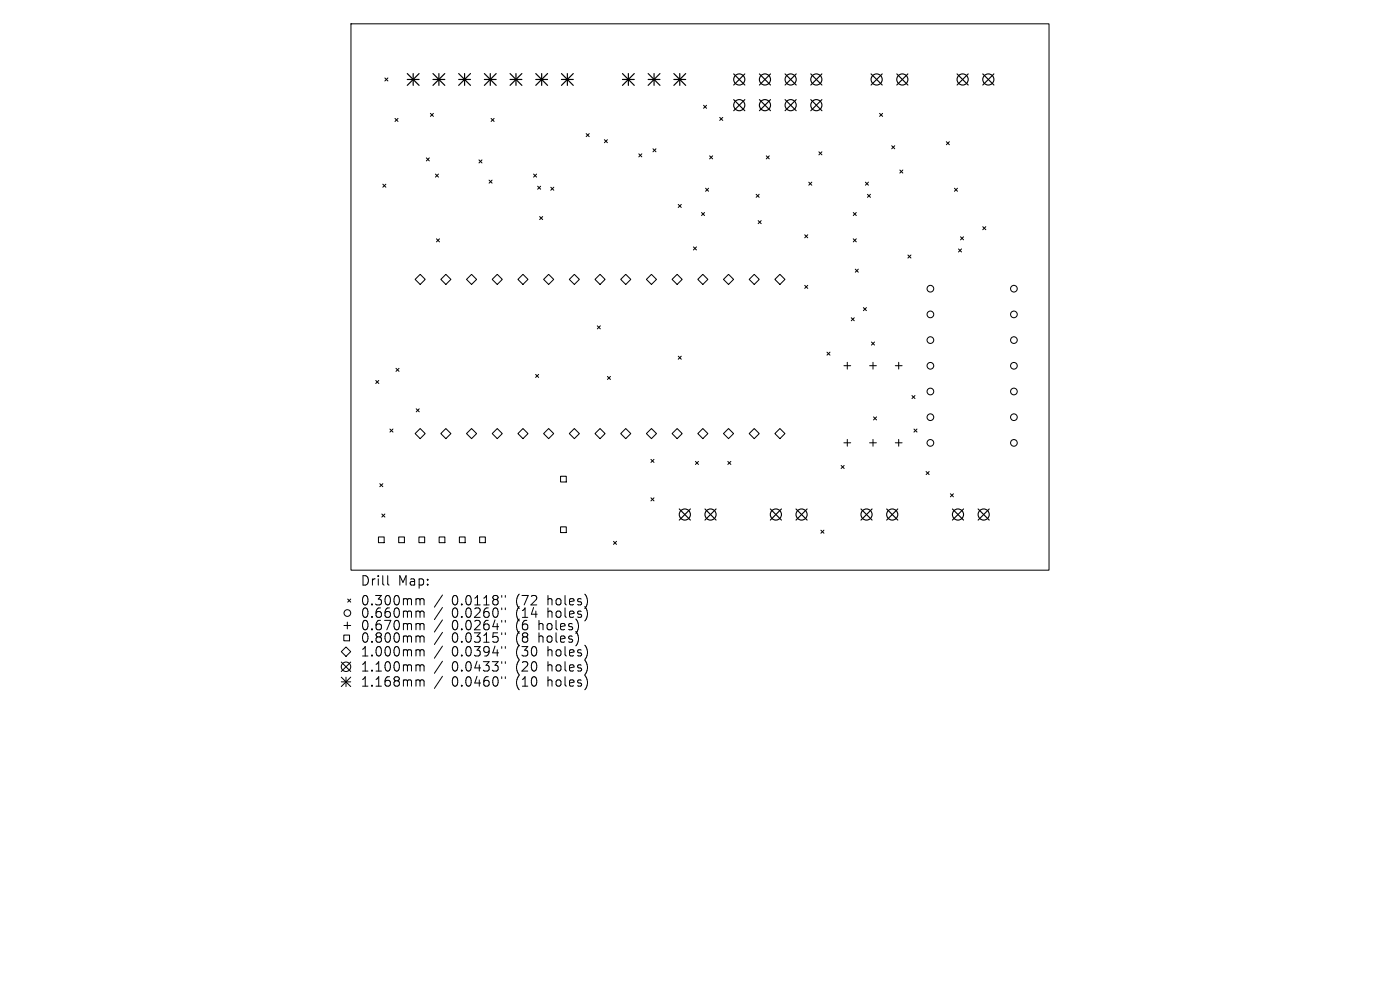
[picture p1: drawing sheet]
<svg xmlns="http://www.w3.org/2000/svg" width="297mm" height="210mm" viewBox="0 0 297 210" stroke-linecap="round" stroke-linejoin="round" font-family="sans-serif">
<defs><g id="words">
<g font-size="2.8">
<text x="76.4" y="124.5">Drill</text>
<text x="84.4" y="124.5">Map:</text>
<text x="76.4" y="128.7">0.300mm</text>
<text x="76.4" y="131.3">0.660mm</text>
<text x="95.8" y="128.7">0.0118&quot;</text>
<text x="95.8" y="131.3">0.0260&quot;</text>
<text x="109.6" y="128.7">(72</text>
<text x="109.6" y="131.3">(14</text>
<text x="116.4" y="128.7">holes)</text>
<text x="116.4" y="131.3">holes)</text>
<text x="76.4" y="134">0.670mm</text>
<text x="76.4" y="136.6">0.800mm</text>
<text x="95.8" y="134">0.0264&quot;</text>
<text x="95.8" y="136.6">0.0315&quot;</text>
<text x="109.6" y="134">(6</text>
<text x="109.6" y="136.6">(8</text>
<text x="114.5" y="134">holes)</text>
<text x="114.5" y="136.6">holes)</text>
<text x="76.4" y="139.5">1.000mm</text>
<text x="76.4" y="142.7">1.100mm</text>
<text x="95.8" y="139.5">0.0394&quot;</text>
<text x="95.8" y="142.7">0.0433&quot;</text>
<text x="109.6" y="139.5">(30</text>
<text x="109.6" y="142.7">(20</text>
<text x="116.4" y="139.5">holes)</text>
<text x="116.4" y="142.7">holes)</text>
<text x="76.4" y="145.9">1.168mm</text>
<text x="95.8" y="145.9">0.0460&quot;</text>
<text x="109.6" y="145.9">(10</text>
<text x="116.4" y="145.9">holes)</text>
</g>
</g></defs>
<g fill="none" stroke="#000" stroke-width=".21">
<path d="M74.5 5.1h148v115.9h-148zM81.6 16.5l.7 .7M82.3 16.5l-.7 .7M81.2 39.1l.7 .6M81.9 39.1l-.7 .6M83.8 25.1l.6 .7M84.4 25.1l-.6 .7M90.4 33.5l.7 .6M91.1 33.5l-.7 .6M91.3 24l.6 .7M91.9 24l-.6 .7M92.4 36.9l.6 .7"/>
<path d="M93 36.9l-.6 .7M101.6 33.9l.6 .7M102.2 33.9l-.6 .7M103.8 38.2l.6 .7M104.2 25.1l.6 .7M104.4 38.2l-.6 .7M104.8 25.1l-.6 .7M113.2 36.9l.6 .7M113.8 36.9l-.6 .7M114.1 39.5l.6 .6M114.7 39.5l-.6 .6M116.8 39.7l.7 .7"/>
<path d="M117.5 39.7l-.7 .7M124.4 28.3l.6 .7M125 28.3l-.6 .7M128.2 29.6l.7 .7M128.9 29.6l-.7 .7M135.5 32.6l.7 .7M136.2 32.6l-.7 .7M138.5 31.6l.7 .6M139.2 31.6l-.7 .6M149.3 22.3l.6 .7M149.7 39.9l.6 .7M149.9 22.3l-.6 .7"/>
<path d="M150.3 39.9l-.6 .7M150.5 33.1l.7 .6M151.2 33.1l-.7 .6M152.7 24.9l.6 .7M153.3 24.9l-.6 .7M162.6 33.1l.6 .6M163.2 33.1l-.6 .6M171.6 38.6l.6 .7M172.2 38.6l-.6 .7M173.7 32.2l.7 .6M174.4 32.2l-.7 .6M183.6 38.6l.6 .7"/>
<path d="M184.2 38.6l-.6 .7M186.6 24l.6 .7M187.2 24l-.6 .7M189.2 30.9l.6 .7M189.8 30.9l-.6 .7M190.9 36.1l.6 .6M191.5 36.1l-.6 .6M200.8 30.1l.6 .6M201.4 30.1l-.6 .6M202.5 39.9l.6 .7M203.1 39.9l-.6 .7M88.1 59.3l1-1.1 1.1 1.1-1.1 1z"/>
<path d="M92.6 50.7l.6 .6M93.2 50.7l-.6 .6M93.5 59.3l1.1-1.1 1.1 1.1-1.1 1zM99 59.3l1-1.1 1.1 1.1-1.1 1zM104.4 59.3l1.1-1.1 1.1 1.1-1.1 1zM109.9 59.3l1-1.1 1.1 1.1-1.1 1zM114.5 45.9l.6 .7M115.1 45.9l-.6 .7M115.3 59.3l1.1-1.1 1.1 1.1-1.1 1zM120.8 59.3l1-1.1 1.1 1.1-1.1 1zM126.2 59.3l1.1-1.1 1.1 1.1-1.1 1zM131.7 59.3l1-1.1 1.1 1.1-1.1 1z"/>
<path d="M137.1 59.3l1.1-1.1 1.1 1.1-1.1 1zM142.6 59.3l1.1-1.1 1 1.1-1 1zM143.9 43.4l.6 .6M144.5 43.4l-.6 .6M147.1 52.4l.6 .6M147.7 52.4l-.6 .6M148 59.3l1.1-1.1 1.1 1.1-1.1 1zM148.8 45.1l.7 .6M149.5 45.1l-.7 .6M153.5 59.3l1.1-1.1 1 1.1-1 1zM158.9 59.3l1.1-1.1 1.1 1.1-1.1 1zM160.4 41.2l.7 .7"/>
<path d="M160.8 46.8l.7 .6M161.1 41.2l-.7 .7M161.5 46.8l-.7 .6M164.4 59.3l1.1-1.1 1 1.1-1 1zM170.7 49.8l.7 .6M171.4 49.8l-.7 .6M181 45.1l.7 .6M181 50.7l.7 .6M181.4 57.1l.7 .6M181.7 45.1l-.7 .6M181.7 50.7l-.7 .6M182.1 57.1l-.7 .6"/>
<path d="M184 41.2l.7 .7M184.7 41.2l-.7 .7M192.6 54.1l.7 .6M193.3 54.1l-.7 .6M203.3 52.8l.7 .7M203.8 50.2l.6 .7M204 52.8l-.7 .7M204.4 50.2l-.6 .7M208.5 48.1l.6 .6M209.1 48.1l-.6 .6M84 78.1l.7 .7M84.7 78.1l-.7 .7"/>
<path d="M113.6 79.4l.7 .7M114.3 79.4l-.7 .7M126.7 69.1l.7 .7M127.4 69.1l-.7 .7M128.9 79.9l.6 .6M129.5 79.9l-.6 .6M143.9 75.6l.6 .6M144.5 75.6l-.6 .6M170.7 60.5l.7 .7M171.4 60.5l-.7 .7M175.4 74.7l.7 .6M176.1 74.7l-.7 .6"/>
<path d="M179 77.6h1.5M179.8 76.9v1.4M180.6 67.4l.6 .6M181.2 67.4l-.6 .6M183.2 65.3l.6 .6M183.8 65.3l-.6 .6M184.5 77.6h1.4M184.9 72.6l.6 .6M185.2 76.9v1.4M185.5 72.6l-.6 .6M189.9 77.6h1.5M190.7 76.9v1.4"/>
<path d="M79.7 80.7l.7 .7M80.4 80.7l-.7 .7M82.7 91l.7 .7M83.4 91l-.7 .7M88.1 92l1-1.1 1.1 1.1-1.1 1zM88.3 86.7l.6 .7M88.9 86.7l-.6 .7M93.5 92l1.1-1.1 1.1 1.1-1.1 1zM99 92l1-1.1 1.1 1.1-1.1 1zM104.4 92l1.1-1.1 1.1 1.1-1.1 1zM109.9 92l1-1.1 1.1 1.1-1.1 1zM115.3 92l1.1-1.1 1.1 1.1-1.1 1z"/>
<path d="M120.8 92l1-1.1 1.1 1.1-1.1 1zM126.2 92l1.1-1.1 1.1 1.1-1.1 1zM131.7 92l1-1.1 1.1 1.1-1.1 1zM137.1 92l1.1-1.1 1.1 1.1-1.1 1zM138.1 97.4l.6 .7M138.7 97.4l-.6 .7M142.6 92l1.1-1.1 1 1.1-1 1zM147.5 97.9l.7 .6M148 92l1.1-1.1 1.1 1.1-1.1 1zM148.2 97.9l-.7 .6M153.5 92l1.1-1.1 1 1.1-1 1zM154.4 97.9l.6 .6"/>
<path d="M155 97.9l-.6 .6M158.9 92l1.1-1.1 1.1 1.1-1.1 1zM164.4 92l1.1-1.1 1 1.1-1 1zM178.4 98.7l.7 .7M179 93.9h1.5M179.1 98.7l-.7 .7M179.8 93.2v1.4M184.5 93.9h1.4M185.2 93.2v1.4M185.3 88.4l.7 .7M186 88.4l-.7 .7M189.9 93.9h1.5"/>
<path d="M190.7 93.2v1.4M193.5 83.9l.6 .7M193.9 91l.6 .7M194.1 83.9l-.6 .7M194.5 91l-.6 .7M80.3 113.9h1.2v1.2h-1.2zM80.6 102.6l.6 .6M81 109l.6 .7M81.2 102.6l-.6 .6M81.6 109l-.6 .7M84.6 113.9h1.2v1.2h-1.2zM88.9 113.9h1.2v1.2h-1.2z"/>
<path d="M93.2 113.9h1.2v1.2h-1.2zM97.5 113.9h1.2v1.2h-1.2zM101.7 113.9h1.3v1.2h-1.3zM118.9 101h1.2v1.2h-1.2zM118.9 111.8h1.2v1.2h-1.2zM130.2 114.8l.6 .7M130.8 114.8l-.6 .7M138.1 105.6l.6 .6M138.7 105.6l-.6 .6M174.1 112.5l.7 .6M174.8 112.5l-.7 .6M196.5 100l.6 .7"/>
<path d="M197.1 100l-.6 .7M201.6 104.7l.7 .7M202.3 104.7l-.7 .7M72.4 138.2l1-1 1 1-1 1zM72.9 134.7h1.3v1.2h-1.3zM73 132.7h1.4M73.7 132v1.4M73.8 127.1l.6 .6M74.4 127.1l-.6 .6M82.2 122.1v1.7l.3 .3M88.5 127l.5 .1 .1 .2M88.5 129.6h.3l.3 .3"/>
<path d="M88.5 132.3h.3l.3 .3M88.5 134.9h.3l.3 .3M88.5 137.8h.3l.3 .3M89.1 127.3l.3-.3 .5 .1 .1 1.2M89.1 127.3v1M89.1 129.9v1.1M89.1 132.6v1M89.1 135.2v1M89.1 138.1v1.1M89.1 129.9l.3-.3 .5 .1 .1 1.3M89.1 132.6l.3-.3 .5 .1 .1 1.2M89.1 135.2l.3-.3 .5 .1 .1 1.2"/>
<path d="M89.1 138.1l.3-.3 .5 .1 .1 1.3M93.9 126.2l-1.7 2.6M93.9 128.9l-1.7 2.5M93.9 131.5l-1.7 2.6M93.9 134.1l-1.7 2.6M93.9 137.1l-1.7 2.5M106.4 126.3v.4M106.4 129v.3M106.4 131.6v.4M106.4 134.2v.4M106.4 137.2v.3M107.2 126.3v.4"/>
<path d="M107.2 129v.3M107.2 131.6v.4M107.2 134.2v.4M107.2 137.2v.3M72.4 140.4l2 2M72.4 143.6l2 2M72.4 144.6h2M73.4 143.6v2M74.4 140.4l-2 2M74.4 143.6l-2 2M88.5 141h.3l.3 .3M88.5 144.2l.5 .1 .1 .2"/>
<path d="M89.1 141.3v1.1M89.1 144.5v1.1M89.1 141.3l.3-.3 .5 .1 .1 1.3M89.1 144.5l.3-.3 .5 .1 .1 1.3M93.9 140.3l-1.7 2.5M93.9 143.5l-1.7 2.5M106.4 140.4v.3M106.4 143.6v.3M107.2 140.4v.3M107.2 143.6v.3"/>
<circle cx="197.4" cy="61.2" r=".71"/>
<circle cx="197.4" cy="72.1" r=".71"/>
<circle cx="197.4" cy="77.6" r=".71"/>
<circle cx="197.4" cy="66.7" r=".71"/>
<circle cx="215.1" cy="61.2" r=".71"/>
<circle cx="215.1" cy="72.1" r=".71"/>
<circle cx="215.1" cy="77.6" r=".71"/>
<circle cx="215.1" cy="66.7" r=".71"/>
<circle cx="197.4" cy="94" r=".71"/>
<circle cx="197.4" cy="83" r=".71"/>
<circle cx="197.4" cy="88.5" r=".71"/>
<circle cx="215.1" cy="83" r=".71"/>
<circle cx="215.1" cy="94" r=".71"/>
<circle cx="215.1" cy="88.5" r=".71"/>
<circle cx="73.7" cy="130" r=".71"/>
<circle cx="73.4" cy="141.4" r="1"/>
</g>
<g fill="none" stroke="#000" stroke-width=".24">
<path d="M155.6 15.7l2.4 2.3M158 15.7l-2.4 2.3M161.1 15.7l2.4 2.3M163.5 15.7l-2.4 2.3M166.6 15.7l2.3 2.3M168.9 15.7l-2.3 2.3M172 15.7l2.4 2.3M174.4 15.7l-2.4 2.3M184.8 15.7l2.4 2.3M187.2 15.7l-2.4 2.3M190.2 15.7l2.4 2.3M192.6 15.7l-2.4 2.3"/>
<path d="M203 15.7l2.4 2.3M205.4 15.7l-2.4 2.3M208.5 15.7l2.3 2.3M210.8 15.7l-2.3 2.3M155.6 21.1l2.4 2.4M158 21.1l-2.4 2.4M161.1 21.1l2.4 2.4M163.5 21.1l-2.4 2.4M166.6 21.1l2.3 2.4M168.9 21.1l-2.3 2.4M172 21.1l2.4 2.4M174.4 21.1l-2.4 2.4"/>
<path d="M144.1 108l2.4 2.3M146.5 108l-2.4 2.3M149.6 108l2.3 2.3M151.9 108l-2.3 2.3M163.4 108l2.4 2.3M165.8 108l-2.4 2.3M168.9 108l2.3 2.3M171.2 108l-2.3 2.3M182.6 108l2.4 2.3M185 108l-2.4 2.3M188.1 108l2.4 2.3M190.5 108l-2.4 2.3"/>
<path d="M202 108l2.4 2.3M204.4 108l-2.4 2.3M207.5 108l2.4 2.3M209.9 108l-2.4 2.3"/>
<circle cx="156.8" cy="16.9" r="1.18"/>
<circle cx="162.3" cy="16.9" r="1.18"/>
<circle cx="167.7" cy="16.9" r="1.18"/>
<circle cx="173.2" cy="16.9" r="1.18"/>
<circle cx="186" cy="16.9" r="1.18"/>
<circle cx="191.4" cy="16.9" r="1.18"/>
<circle cx="204.2" cy="16.9" r="1.18"/>
<circle cx="209.7" cy="16.9" r="1.18"/>
<circle cx="156.8" cy="22.3" r="1.18"/>
<circle cx="162.3" cy="22.3" r="1.18"/>
<circle cx="167.7" cy="22.3" r="1.18"/>
<circle cx="173.2" cy="22.3" r="1.18"/>
<circle cx="145.3" cy="109.1" r="1.18"/>
<circle cx="150.7" cy="109.1" r="1.18"/>
<circle cx="164.6" cy="109.1" r="1.18"/>
<circle cx="170" cy="109.1" r="1.18"/>
<circle cx="183.8" cy="109.1" r="1.18"/>
<circle cx="189.3" cy="109.1" r="1.18"/>
<circle cx="203.2" cy="109.1" r="1.18"/>
<circle cx="208.7" cy="109.1" r="1.18"/>
</g>
<g fill="none" stroke="#000" stroke-width=".25">
<path d="M86.4 15.6l2.5 2.5M86.4 16.9h2.5M87.7 15.6v2.5M88.9 15.6l-2.5 2.5M91.9 16.9h2.5M91.9 15.6l2.5 2.5M93.1 15.6v2.5M94.4 15.6l-2.5 2.5M97.3 16.9h2.5M97.3 15.6l2.5 2.5M98.6 15.6v2.5M99.8 15.6l-2.5 2.5"/>
<path d="M102.8 16.9h2.5M102.8 15.6l2.5 2.5M104 15.6v2.5M105.3 15.6l-2.5 2.5M108.2 16.9h2.5M108.2 15.6l2.5 2.5M109.5 15.6v2.5M110.7 15.6l-2.5 2.5M113.7 16.9h2.5M113.7 15.6l2.5 2.5M114.9 15.6v2.5M116.2 15.6l-2.5 2.5"/>
<path d="M119.1 16.9h2.5M119.1 15.6l2.5 2.5M120.4 15.6v2.5M121.6 15.6l-2.5 2.5M132.1 16.9h2.5M132.1 15.6l2.5 2.5M133.3 15.6v2.5M134.6 15.6l-2.5 2.5M137.5 16.9h2.5M137.5 15.6l2.5 2.5M138.8 15.6v2.5M140 15.6l-2.5 2.5"/>
<path d="M143 16.9h2.5M143 15.6l2.5 2.5M144.2 15.6v2.5M145.5 15.6l-2.5 2.5"/>
</g>
<use href="#words"/>
</svg>
